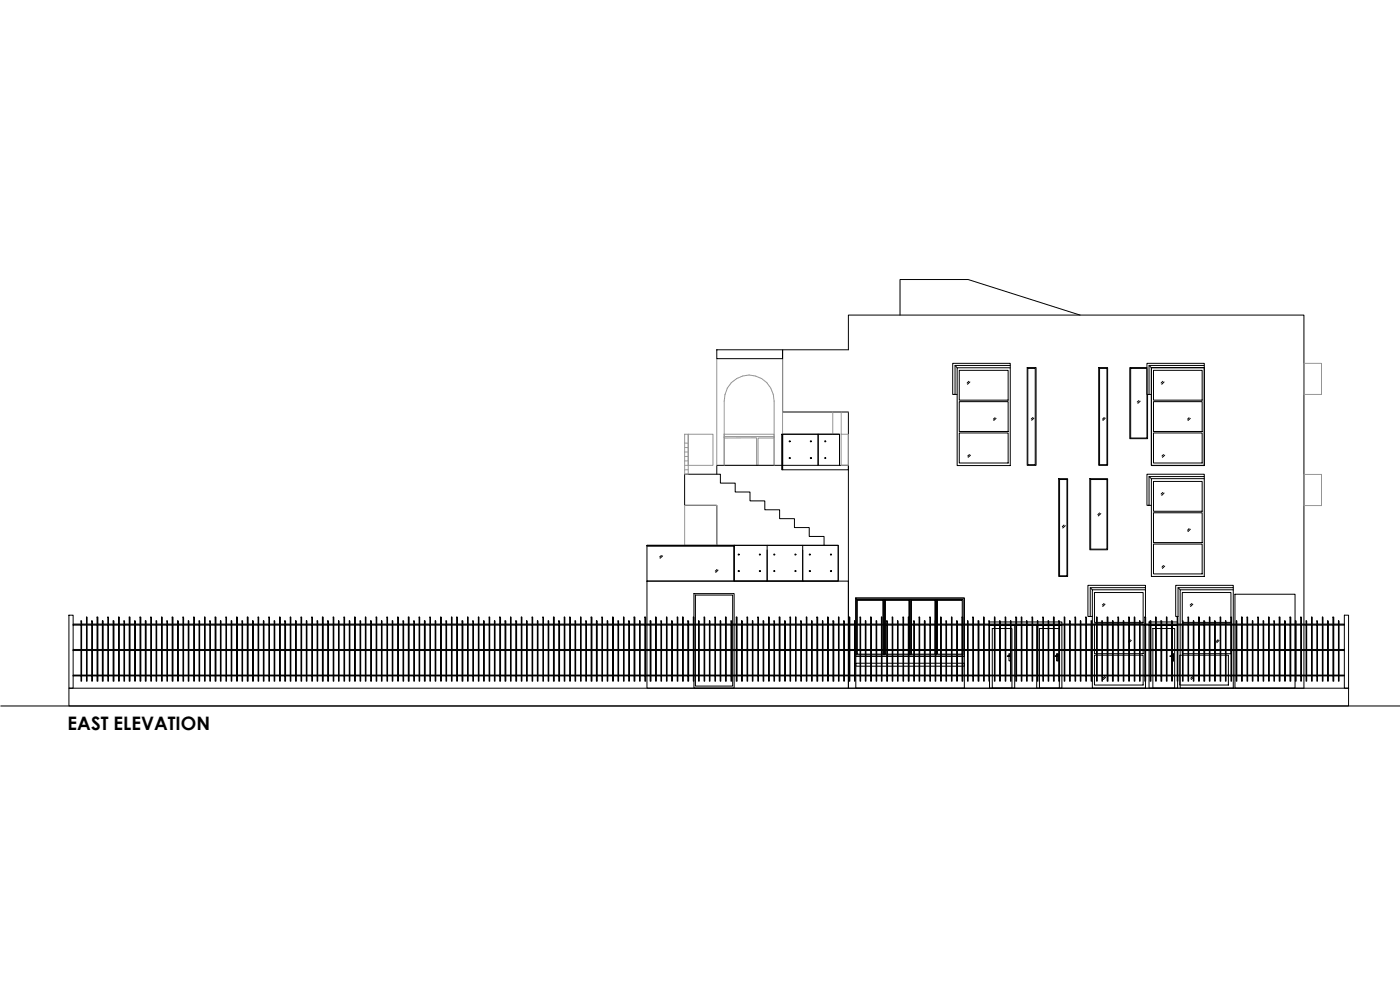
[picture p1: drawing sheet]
<svg xmlns="http://www.w3.org/2000/svg" width="420mm" height="297mm" viewBox="0 0 420 297" stroke-linecap="round" stroke-linejoin="round" font-family="sans-serif">
<defs><g id="words">
<text font-size="5.6" x="20.3" y="219">EAST ELEVATION</text>
</g></defs>
<!-- layer: A-elev section- 01-XBOLD -->
<g fill="none" stroke="#000" stroke-width=".3">
<path d="M285.9 109h17.3v.7h-16.6v8.6h-.7zM286.6 118.3h.7M286.6 109.7l.7 .6M287.3 110.3h15.9v29.4h-15.9zM303.2 109.7v.6M308.3 110.3h2.6v29.3h-2.6zM329.7 110.3h2.7v29.3h-2.7zM344.2 109h17.2v.7h-16.6v8.6h-.6zM344.2 110.3h-5.1v21.3h5.3v-13.3M344.8 118.3h.7M344.8 109.7l.7 .6M345.5 110.3h15.9v29.4h-15.9z"/>
<path d="M361.4 109.7v.6M254.6 123.6h-19.7v-18.6h19.7v-10.5h136.7v112h-136.7v-82.7M317.7 143.6h2.7v29.4h-2.7zM327.1 143.6h5.3v21.4h-5.3zM344.2 142.3h17.2v.7h-16.6v8.6h-.6zM344.8 151.6h.7M344.8 143l.7 .6M345.5 143.6h15.9v29.4h-15.9zM361.4 143v.6M256.8 179.4h32.6v17.6h-32.6zM256.8 179.4h32.6v27.1h-32.6zM326.5 175.6h17.3v.7h-16.6v8.7h-.7z"/>
<path d="M327.2 176.3l.6 .7M327.8 177h16v29.5h-16zM343.8 176.3v.7M352.8 175.6h17.3v.7h-16.6v8.7h-.7zM353.5 176.3l.7 .7M354.2 177h15.9v29.5h-15.9zM370.1 176.3v.7M370.6 178.3h18.1v28.2h-18.1zM256.8 199h32.6v.9h-32.6zM297 186.6h21.7v1h-21.7zM297 187.6h7.5v18.9h-7.5zM311.1 187.6h7.6v18.9h-7.6z"/>
<path d="M327.2 185h.6M344.8 186.6h8.6v1h-8.6zM344.8 187.6h8.6v18.9h-8.6z"/>
</g>
<!-- layer: elevation -->
<path d="M345.5 110.3h15.9v29.3h-15.9zM.2 211.8h420" fill="none" stroke="#000" stroke-width=".3"/>
<!-- layer: grey -->
<g fill="none" stroke="#000" stroke-width=".3">
<path d="M287.9 111.1h14.7v9h-14.7zM290.7 114.4l-.5 .5M291.1 114.6l-.7 .7M308.5 110.5h2.2v28.9h-2.2zM330 110.5h2.2v28.9h-2.2zM339.3 110.5h4.9v20.9h-4.9zM346.2 111.1h14.6v9h-14.6zM349 114.4l-.5 .5M349.4 114.6l-.7 .7M287.9 129.9h14.7v9h-14.7zM287.9 120.5h14.7v9h-14.7zM290.9 136.4l-.5 .4"/>
<path d="M291.3 136.6l-.7 .6M298.6 125.3l-.5 .5M298.9 125.5l-.7 .7M310 125.3l-.5 .4M310.3 125.5l-.7 .6M331.4 125.3l-.5 .5M331.7 125.5l-.7 .7M341.8 120.2l-.5 .4M342.2 120.4l-.7 .6M346.2 129.9h14.6v9h-14.6zM346.2 120.5h14.6v9h-14.6zM349.2 136.4l-.5 .4"/>
<path d="M349.5 136.6l-.7 .6M356.8 125.3l-.4 .5M357.2 125.5l-.7 .7M318 143.9h2.2v28.9h-2.2zM319.3 157.5l-.5 .5M319.7 157.7l-.8 .7M327.3 143.9h4.9v20.9h-4.9zM330 153.9l-.5 .5M330.4 154.1l-.8 .7M346.2 153.8h14.6v9h-14.6zM346.2 144.4h14.6v9h-14.6zM349 147.8l-.5 .5"/>
<path d="M349.4 147.9l-.7 .7M356.8 158.6l-.4 .5M357.2 158.8l-.7 .7M198.5 166.7l-.5 .4M198.9 166.8l-.8 .7M208.3 178.1h12v28.4h-12zM208.7 178.5h11.2v27.4h-11.2zM215.2 170.9l-.5 .5M215.5 171.1l-.7 .7M257.1 179.9h8.1v16.6h-8.1zM265.2 179.9h.3v16.6h-.3zM265.5 179.9h7.5v16.6h-7.5z"/>
<path d="M273 179.9h.3v16.6h-.3zM273.3 179.9h7.5v16.6h-7.5zM280.8 179.9h.3v16.6h-.3zM281.1 179.9h7.9v16.6h-7.9zM328.5 177.8h14.6v8.9h-14.6zM346.2 163.2h14.6v9h-14.6zM349.2 169.7l-.5 .5M349.5 169.8l-.7 .7M354.8 177.8h14.6v8.9h-14.6zM257.3 180.1h7.7v16.2h-7.7zM265.7 180.1h7.1v16.2h-7.1zM273.5 180.1h7.1v16.2h-7.1z"/>
<path d="M281.3 180.1h7.5v16.2h-7.5zM297.8 188.6h5.9v17.9h-5.9zM302.3 196.8h.4M302.7 196.8h.1M302.7 196.8h.4l-.2 .2M302.8 196.2h.5v2.1v-2.1h-.5v.6M302.8 197v1.3h.5M302.9 196.8l-.6 .2 .8-.2M303.1 196.8h.1M312 188.6h5.9v17.9h-5.9zM316.6 196.8h.4M317 196.8h.4l-.2 .2"/>
<path d="M317 196.8h.1M317.1 196.2h.4v2.1v-2.1h-.4v.6M317.1 197v1.3h.4M317.2 196.8l-.6 .2 .8-.2M317.4 196.8h.1M328.5 196.6h14.6v8.9h-14.6zM328.5 187.2h14.6v8.9h-14.6zM331.3 181.1l-.5 .4M331.6 181.3l-.7 .7M339.2 191.9l-.5 .6M339.5 192.1l-.7 .7M346 188.6h6.5v17.9h-6.5z"/>
<path d="M351.1 196.8h.8l-.1 .2M351.6 196.2h.5v2.1v-2.1h-.5v.6M351.6 197v1.3h.5M351.8 196.8l-.7 .2 .8-.2M351.9 196.8h.1M354.1 196.6h14.6v8.9h-14.6zM354.8 187.2h14.6v8.9h-14.6zM357.7 181.1l-.5 .4M358 181.3l-.7 .7M365.5 191.9l-.5 .6M365.9 192.1l-.7 .7M331.5 203l-.5 .5"/>
<path d="M331.8 203.2l-.7 .7M357.9 203l-.5 .5M358.2 203.2l-.7 .7"/>
</g>
<!-- layer: A-elev section-03-MEDIUM -->
<path d="M194.2 174.4h60.4v32.1h-60.4zM194.2 163.6h26.1v10.8h-26.1zM194.2 163.6h26.1v.3h-26.1z" fill="none" stroke="#000" stroke-width=".3"/>
<!-- layer: A-detail-03-MEDIUM -->
<path d="M215.1 105h19.8v2.6h-19.8zM220.3 163.6h31.3v10.8h-31.3z" fill="none" stroke="#000" stroke-width=".3"/>
<!-- layer: A-detail-04-LITE -->
<path d="M215.1 163.6v-12h-9.6v-9.3h10.7v2.7h4.4v2.6h4.5v2.7h4.4v2.7h4.5v2.6h4.4v2.7h4.5v2.7h4.4v2.6" fill="none" stroke="#000" stroke-width=".3"/>
<!-- layer: A-elev section-05- XLITE -->
<path d="M205.5 151.6h9.6v12h-9.6z" fill="none" stroke="#939598" stroke-width=".3"/>
<!-- layer: A-detail-05-XLITE -->
<path d="M206.5 130.3h7.5v9.3h-7.5zM217.3 131h15v.4h-4.8v8.2h-.4v-8.2h-9.8zM217.3 130.3h15v9.3h-15z" fill="none" stroke="#939598" stroke-width=".3"/>
<!-- layer: A-detail-04-LITE -->
<g fill="none" stroke="#939598" stroke-width=".3">
<path d="M215.1 107.6v32M234.9 107.6v22.7M205.5 130.3h1v12h-1zM205.5 133h1M205.5 134.3h1M205.5 135.6h1M205.5 137h1M205.5 138.3h1M205.5 139.6h1M217.3 139.6v-19.3a7.5 7.5 0 0 1 7.5-7.8 7.5 7.5 0 0 1 7.5 7.8v19.3M249.9 123.6v6.7M252.5 130.3h2.1v9.3h-2.1z"/>
<path d="M252.5 123.6v6.7M205.5 141h1"/>
</g>
<!-- layer: 0 -->
<g fill="none" stroke="#000" stroke-width=".3">
<path d="M234.6 139.6h-19.5v2.7M20.7 184.6h1.2v21.9h-1.2zM21.9 187.2h381.6v.4h-381.6zM21.9 194.9h381.6v.3h-381.6zM24.3 186.3h.2v.9h-.2zM24.3 187.6h.2v7.3h-.2zM24.3 195.2h.2v7.4h-.2zM26 185.2h.1v2h-.1zM26 187.6h.1v7.3h-.1zM26 195.2h.1v7.4h-.1zM27.5 186.3h.2v.9h-.2zM27.5 187.6h.2v7.3h-.2z"/>
<path d="M27.5 195.2h.2v7.4h-.2zM29.1 185.2h.3v2h-.3zM29.1 187.6h.3v7.3h-.3zM29.1 195.2h.3v7.4h-.3zM30.7 186.3h.3v.9h-.3zM30.7 187.6h.3v7.3h-.3zM30.7 195.2h.3v7.4h-.3zM32.4 185.2h.2v2h-.2zM32.4 187.6h.2v7.3h-.2zM32.4 195.2h.2v7.4h-.2zM34 186.3h.2v.9h-.2zM34 187.6h.2v7.3h-.2z"/>
<path d="M34 195.2h.2v7.4h-.2zM35.6 185.2h.2v2h-.2zM35.6 187.6h.2v7.3h-.2zM35.6 195.2h.2v7.4h-.2zM37.2 186.3h.2v.9h-.2zM37.2 187.6h.2v7.3h-.2zM37.2 195.2h.2v7.4h-.2zM38.8 185.2h.2v2h-.2zM38.8 187.6h.2v7.3h-.2zM38.8 195.2h.2v7.4h-.2zM40.4 186.3h.2v.9h-.2zM40.4 187.6h.2v7.3h-.2z"/>
<path d="M40.4 195.2h.2v7.4h-.2zM42 185.2h.3v2h-.3zM42 187.6h.3v7.3h-.3zM42 195.2h.3v7.4h-.3zM43.6 186.3h.3v.9h-.3zM43.6 187.6h.3v7.3h-.3zM43.6 195.2h.3v7.4h-.3zM45.3 185.2h.1v2h-.1zM45.3 187.6h.1v7.3h-.1zM45.3 195.2h.1v7.4h-.1zM46.8 186.3h.2v.9h-.2zM46.8 187.6h.2v7.3h-.2z"/>
<path d="M46.8 195.2h.2v7.4h-.2zM48.5 185.2h.2v2h-.2zM48.5 187.6h.2v7.3h-.2zM48.5 195.2h.2v7.4h-.2zM50.1 186.3h.2v.9h-.2zM50.1 187.6h.2v7.3h-.2zM50.1 195.2h.2v7.4h-.2zM51.7 185.2h.2v2h-.2zM51.7 187.6h.2v7.3h-.2zM51.7 195.2h.2v7.4h-.2zM53.3 186.3h.2v.9h-.2zM53.3 187.6h.2v7.3h-.2z"/>
<path d="M53.3 195.2h.2v7.4h-.2zM54.9 185.2h.2v2h-.2zM54.9 187.6h.2v7.3h-.2zM54.9 195.2h.2v7.4h-.2zM56.5 186.3h.2v.9h-.2zM56.5 187.6h.2v7.3h-.2zM56.5 195.2h.2v7.4h-.2zM58.1 185.2h.2v2h-.2zM58.1 187.6h.2v7.3h-.2zM58.1 195.2h.2v7.4h-.2zM59.7 186.3h.2v.9h-.2zM59.7 187.6h.2v7.3h-.2z"/>
<path d="M59.7 195.2h.2v7.4h-.2zM61.4 185.2h.2v2h-.2zM61.4 187.6h.2v7.3h-.2zM61.4 195.2h.2v7.4h-.2zM63 186.3h.2v.9h-.2zM63 187.6h.2v7.3h-.2zM63 195.2h.2v7.4h-.2zM64.6 185.2h.2v2h-.2zM64.6 187.6h.2v7.3h-.2zM64.6 195.2h.2v7.4h-.2zM66.1 186.3h.2v.9h-.2zM66.1 187.6h.2v7.3h-.2z"/>
<path d="M66.1 195.2h.2v7.4h-.2zM67.8 185.2h.2v2h-.2zM67.8 187.6h.2v7.3h-.2zM67.8 195.2h.2v7.4h-.2zM69.4 186.3h.2v.9h-.2zM69.4 187.6h.2v7.3h-.2zM69.4 195.2h.2v7.4h-.2zM71 185.2h.2v2h-.2zM71 187.6h.2v7.3h-.2zM71 195.2h.2v7.4h-.2zM72.6 186.3h.2v.9h-.2zM72.6 187.6h.2v7.3h-.2z"/>
<path d="M72.6 195.2h.2v7.4h-.2zM74.2 185.2h.3v2h-.3zM74.2 187.6h.3v7.3h-.3zM74.2 195.2h.3v7.4h-.3zM75.8 186.3h.3v.9h-.3zM75.8 187.6h.3v7.3h-.3zM75.8 195.2h.3v7.4h-.3zM77.4 185.2h.2v2h-.2zM77.4 187.6h.2v7.3h-.2zM77.4 195.2h.2v7.4h-.2zM79 186.3h.2v.9h-.2zM79 187.6h.2v7.3h-.2z"/>
<path d="M79 195.2h.2v7.4h-.2zM80.7 185.2h.2v2h-.2zM80.7 187.6h.2v7.3h-.2zM80.7 195.2h.2v7.4h-.2zM82.3 186.3h.2v.9h-.2zM82.3 187.6h.2v7.3h-.2zM82.3 195.2h.2v7.4h-.2zM83.9 185.2h.2v2h-.2zM83.9 187.6h.2v7.3h-.2zM83.9 195.2h.2v7.4h-.2zM85.4 186.3h.3v.9h-.3zM85.4 187.6h.3v7.3h-.3z"/>
<path d="M85.4 195.2h.3v7.4h-.3zM87.1 185.2h.2v2h-.2zM87.1 187.6h.2v7.3h-.2zM87.1 195.2h.2v7.4h-.2zM88.7 186.3h.2v.9h-.2zM88.7 187.6h.2v7.3h-.2zM88.7 195.2h.2v7.4h-.2zM90.3 185.2h.2v2h-.2zM90.3 187.6h.2v7.3h-.2zM90.3 195.2h.2v7.4h-.2zM91.9 186.3h.2v.9h-.2zM91.9 187.6h.2v7.3h-.2z"/>
<path d="M91.9 195.2h.2v7.4h-.2zM93.6 185.2h.2v2h-.2zM93.6 187.6h.2v7.3h-.2zM93.6 195.2h.2v7.4h-.2zM95.2 186.3h.2v.9h-.2zM95.2 187.6h.2v7.3h-.2zM95.2 195.2h.2v7.4h-.2zM96.8 185.2h.2v2h-.2zM96.8 187.6h.2v7.3h-.2zM96.8 195.2h.2v7.4h-.2zM98.3 186.3h.3v.9h-.3zM98.3 187.6h.3v7.3h-.3z"/>
<path d="M98.3 195.2h.3v7.4h-.3zM100 185.2h.2v2h-.2zM100 187.6h.2v7.3h-.2zM100 195.2h.2v7.4h-.2zM101.6 186.3h.2v.9h-.2zM101.6 187.6h.2v7.3h-.2zM101.6 195.2h.2v7.4h-.2zM103.2 185.2h.2v2h-.2zM103.2 187.6h.2v7.3h-.2zM103.2 195.2h.2v7.4h-.2zM104.8 186.3h.2v.9h-.2zM104.8 187.6h.2v7.3h-.2z"/>
<path d="M104.8 195.2h.2v7.4h-.2zM106.4 185.2h.3v2h-.3zM106.4 187.6h.3v7.3h-.3zM106.4 195.2h.3v7.4h-.3zM108.1 186.3h.1v.9h-.1zM108.1 187.6h.1v7.3h-.1zM108.1 195.2h.1v7.4h-.1zM109.6 185.2h.2v2h-.2zM109.6 187.6h.2v7.3h-.2zM109.6 195.2h.2v7.4h-.2zM111.2 186.3h.3v.9h-.3zM111.2 187.6h.3v7.3h-.3z"/>
<path d="M111.2 195.2h.3v7.4h-.3zM112.9 185.2h.2v2h-.2zM112.9 187.6h.2v7.3h-.2zM112.9 195.2h.2v7.4h-.2zM114.5 186.3h.2v.9h-.2zM114.5 187.6h.2v7.3h-.2zM114.5 195.2h.2v7.4h-.2zM116.1 185.2h.2v2h-.2zM116.1 187.6h.2v7.3h-.2zM116.1 195.2h.2v7.4h-.2zM117.7 186.3h.2v.9h-.2zM117.7 187.6h.2v7.3h-.2z"/>
<path d="M117.7 195.2h.2v7.4h-.2zM119.4 185.2h.1v2h-.1zM119.4 187.6h.1v7.3h-.1zM119.4 195.2h.1v7.4h-.1zM120.9 186.3h.2v.9h-.2zM120.9 187.6h.2v7.3h-.2zM120.9 195.2h.2v7.4h-.2zM122.5 185.2h.3v2h-.3zM122.5 187.6h.3v7.3h-.3zM122.5 195.2h.3v7.4h-.3zM124.2 186.3h.2v.9h-.2zM124.2 187.6h.2v7.3h-.2z"/>
<path d="M124.2 195.2h.2v7.4h-.2zM125.8 185.2h.2v2h-.2zM125.8 187.6h.2v7.3h-.2zM125.8 195.2h.2v7.4h-.2zM127.4 186.3h.2v.9h-.2zM127.4 187.6h.2v7.3h-.2zM127.4 195.2h.2v7.4h-.2zM129 185.2h.2v2h-.2zM129 187.6h.2v7.3h-.2zM129 195.2h.2v7.4h-.2zM130.6 186.3h.2v.9h-.2zM130.6 187.6h.2v7.3h-.2z"/>
<path d="M130.6 195.2h.2v7.4h-.2zM132.2 185.2h.2v2h-.2zM132.2 187.6h.2v7.3h-.2zM132.2 195.2h.2v7.4h-.2zM133.8 186.3h.2v.9h-.2zM133.8 187.6h.2v7.3h-.2zM133.8 195.2h.2v7.4h-.2zM135.5 185.2h.2v2h-.2zM135.5 187.6h.2v7.3h-.2zM135.5 195.2h.2v7.4h-.2zM137.1 185.2h.2v2h-.2zM137.1 187.6h.2v7.3h-.2z"/>
<path d="M137.1 195.2h.2v7.4h-.2zM138.7 186.3h.2v.9h-.2zM138.7 187.6h.2v7.3h-.2zM138.7 195.2h.2v7.4h-.2zM140.3 185.2h.2v2h-.2zM140.3 187.6h.2v7.3h-.2zM140.3 195.2h.2v7.4h-.2zM141.9 186.3h.2v.9h-.2zM141.9 187.6h.2v7.3h-.2zM141.9 195.2h.2v7.4h-.2zM143.6 185.2h.1v2h-.1zM143.6 187.6h.1v7.3h-.1z"/>
<path d="M143.6 195.2h.1v7.4h-.1zM145.1 186.3h.2v.9h-.2zM145.1 187.6h.2v7.3h-.2zM145.1 195.2h.2v7.4h-.2zM146.8 185.2h.2v2h-.2zM146.8 187.6h.2v7.3h-.2zM146.8 195.2h.2v7.4h-.2zM148.4 186.3h.2v.9h-.2zM148.4 187.6h.2v7.3h-.2zM148.4 195.2h.2v7.4h-.2zM150 185.2h.2v2h-.2zM150 187.6h.2v7.3h-.2z"/>
<path d="M150 195.2h.2v7.4h-.2zM151.6 186.3h.2v.9h-.2zM151.6 187.6h.2v7.3h-.2zM151.6 195.2h.2v7.4h-.2zM153.2 185.2h.2v2h-.2zM153.2 187.6h.2v7.3h-.2zM153.2 195.2h.2v7.4h-.2zM154.8 186.3h.2v.9h-.2zM154.8 187.6h.2v7.3h-.2zM154.8 195.2h.2v7.4h-.2zM156.4 185.2h.2v2h-.2zM156.4 187.6h.2v7.3h-.2z"/>
<path d="M156.4 195.2h.2v7.4h-.2zM158 186.3h.2v.9h-.2zM158 187.6h.2v7.3h-.2zM158 195.2h.2v7.4h-.2zM159.7 185.2h.2v2h-.2zM159.7 187.6h.2v7.3h-.2zM159.7 195.2h.2v7.4h-.2zM161.3 186.3h.2v.9h-.2zM161.3 187.6h.2v7.3h-.2zM161.3 195.2h.2v7.4h-.2zM162.9 185.2h.2v2h-.2zM162.9 187.6h.2v7.3h-.2z"/>
<path d="M162.9 195.2h.2v7.4h-.2zM164.5 186.3h.2v.9h-.2zM164.5 187.6h.2v7.3h-.2zM164.5 195.2h.2v7.4h-.2zM166.1 185.2h.2v2h-.2zM166.1 187.6h.2v7.3h-.2zM166.1 195.2h.2v7.4h-.2zM167.7 186.3h.2v.9h-.2zM167.7 187.6h.2v7.3h-.2zM167.7 195.2h.2v7.4h-.2zM169.3 185.2h.2v2h-.2zM169.3 187.6h.2v7.3h-.2z"/>
<path d="M169.3 195.2h.2v7.4h-.2zM171 185.2h.2v2h-.2zM171 187.6h.2v7.3h-.2zM171 195.2h.2v7.4h-.2zM172.6 186.3h.2v.9h-.2zM172.6 187.6h.2v7.3h-.2zM172.6 195.2h.2v7.4h-.2zM174.2 185.2h.2v2h-.2zM174.2 187.6h.2v7.3h-.2zM174.2 195.2h.2v7.4h-.2zM175.8 186.3h.2v.9h-.2zM175.8 187.6h.2v7.3h-.2z"/>
<path d="M175.8 195.2h.2v7.4h-.2zM177.4 185.2h.3v2h-.3zM177.4 187.6h.3v7.3h-.3zM177.4 195.2h.3v7.4h-.3zM179 186.3h.2v.9h-.2zM179 187.6h.2v7.3h-.2zM179 195.2h.2v7.4h-.2zM180.6 185.2h.2v2h-.2zM180.6 187.6h.2v7.3h-.2zM180.6 195.2h.2v7.4h-.2zM182.2 186.3h.2v.9h-.2zM182.2 187.6h.2v7.3h-.2z"/>
<path d="M182.2 195.2h.2v7.4h-.2zM183.9 185.2h.2v2h-.2zM183.9 187.6h.2v7.3h-.2zM183.9 195.2h.2v7.4h-.2zM185.5 186.3h.2v.9h-.2zM185.5 187.6h.2v7.3h-.2zM185.5 195.2h.2v7.4h-.2zM187.1 185.2h.2v2h-.2zM187.1 187.6h.2v7.3h-.2zM187.1 195.2h.2v7.4h-.2zM188.7 186.3h.2v.9h-.2zM188.7 187.6h.2v7.3h-.2z"/>
<path d="M188.7 195.2h.2v7.4h-.2zM190.3 185.2h.2v2h-.2zM190.3 187.6h.2v7.3h-.2zM190.3 195.2h.2v7.4h-.2zM191.9 186.3h.2v.9h-.2zM191.9 187.6h.2v7.3h-.2zM191.9 195.2h.2v7.4h-.2zM193.5 185.2h.3v2h-.3zM193.5 187.6h.3v7.3h-.3zM193.5 195.2h.3v7.4h-.3zM195.1 186.3h.3v.9h-.3zM195.1 187.6h.3v7.3h-.3z"/>
<path d="M195.1 195.2h.3v7.4h-.3zM196.8 185.2h.2v2h-.2zM196.8 187.6h.2v7.3h-.2zM196.8 195.2h.2v7.4h-.2zM198.4 186.3h.1v.9h-.1zM198.4 187.6h.1v7.3h-.1zM198.4 195.2h.1v7.4h-.1zM200 185.2h.2v2h-.2zM200 187.6h.2v7.3h-.2zM200 195.2h.2v7.4h-.2zM201.6 186.3h.2v.9h-.2zM201.6 187.6h.2v7.3h-.2z"/>
<path d="M201.6 195.2h.2v7.4h-.2zM203.2 185.2h.2v2h-.2zM203.2 187.6h.2v7.3h-.2zM203.2 195.2h.2v7.4h-.2zM204.8 185.2h.3v2h-.3zM204.8 187.6h.3v7.3h-.3zM204.8 195.2h.3v7.4h-.3zM206.4 186.3h.3v.9h-.3zM206.4 187.6h.3v7.3h-.3zM206.4 195.2h.3v7.4h-.3zM208.1 185.2h.2v2h-.2zM208.1 187.6h.2v7.3h-.2z"/>
<path d="M208.1 195.2h.2v7.4h-.2zM209.7 186.3h.1v.9h-.1zM209.7 187.6h.1v7.3h-.1zM209.7 195.2h.1v7.4h-.1zM211.3 185.2h.2v2h-.2zM211.3 187.6h.2v7.3h-.2zM211.3 195.2h.2v7.4h-.2zM212.9 186.3h.2v.9h-.2zM212.9 187.6h.2v7.3h-.2zM212.9 195.2h.2v7.4h-.2zM214.5 185.2h.2v2h-.2zM214.5 187.6h.2v7.3h-.2z"/>
<path d="M214.5 195.2h.2v7.4h-.2zM216.1 186.3h.2v.9h-.2zM216.1 187.6h.2v7.3h-.2zM216.1 195.2h.2v7.4h-.2zM217.7 185.2h.3v2h-.3zM217.7 187.6h.3v7.3h-.3zM217.7 195.2h.3v7.4h-.3zM219.4 186.3h.2v.9h-.2zM219.4 187.6h.2v7.3h-.2zM219.4 195.2h.2v7.4h-.2zM221 185.2h.2v2h-.2zM221 187.6h.2v7.3h-.2z"/>
<path d="M221 195.2h.2v7.4h-.2zM222.5 186.3h.3v.9h-.3zM222.5 187.6h.3v7.3h-.3zM222.5 195.2h.3v7.4h-.3zM224.2 185.2h.2v2h-.2zM224.2 187.6h.2v7.3h-.2zM224.2 195.2h.2v7.4h-.2zM225.8 186.3h.2v.9h-.2zM225.8 187.6h.2v7.3h-.2zM225.8 195.2h.2v7.4h-.2zM227.4 185.2h.2v2h-.2zM227.4 187.6h.2v7.3h-.2z"/>
<path d="M227.4 195.2h.2v7.4h-.2zM229 186.3h.2v.9h-.2zM229 187.6h.2v7.3h-.2zM229 195.2h.2v7.4h-.2zM230.7 185.2h.2v2h-.2zM230.7 187.6h.2v7.3h-.2zM230.7 195.2h.2v7.4h-.2zM232.3 186.3h.2v.9h-.2zM232.3 187.6h.2v7.3h-.2zM232.3 195.2h.2v7.4h-.2zM233.8 185.2h.3v2h-.3zM233.8 187.6h.3v7.3h-.3z"/>
<path d="M233.8 195.2h.3v7.4h-.3zM235.5 186.3h.2v.9h-.2zM235.5 187.6h.2v7.3h-.2zM235.5 195.2h.2v7.4h-.2zM237.1 185.2h.2v2h-.2zM237.1 187.6h.2v7.3h-.2zM237.1 195.2h.2v7.4h-.2zM238.7 185.2h.2v2h-.2zM238.7 187.6h.2v7.3h-.2zM238.7 195.2h.2v7.4h-.2zM240.3 186.3h.2v.9h-.2zM240.3 187.6h.2v7.3h-.2z"/>
<path d="M240.3 195.2h.2v7.4h-.2zM242 185.2h.2v2h-.2zM242 187.6h.2v7.3h-.2zM242 195.2h.2v7.4h-.2zM243.6 186.3h.2v.9h-.2zM243.6 187.6h.2v7.3h-.2zM243.6 195.2h.2v7.4h-.2zM245.2 185.2h.2v2h-.2zM245.2 187.6h.2v7.3h-.2zM245.2 195.2h.2v7.4h-.2zM246.8 186.3h.2v.9h-.2zM246.8 187.6h.2v7.3h-.2z"/>
<path d="M246.8 195.2h.2v7.4h-.2zM248.4 185.2h.2v2h-.2zM248.4 187.6h.2v7.3h-.2zM248.4 195.2h.2v7.4h-.2zM250 186.3h.2v.9h-.2zM250 187.6h.2v7.3h-.2zM250 195.2h.2v7.4h-.2zM251.6 185.2h.2v2h-.2zM251.6 187.6h.2v7.3h-.2zM251.6 195.2h.2v7.4h-.2zM253.2 186.3h.2v.9h-.2zM253.2 187.6h.2v7.3h-.2z"/>
<path d="M253.2 195.2h.2v7.4h-.2zM254.9 185.2h.2v2h-.2zM254.9 187.6h.2v7.3h-.2zM254.9 195.2h.2v7.4h-.2zM256.5 186.3h.1v.9h-.1zM256.5 187.6h.1v7.3h-.1zM256.5 195.2h.1v7.4h-.1zM258.1 185.2h.2v2h-.2zM258.1 187.6h.2v7.3h-.2zM258.1 195.2h.2v7.4h-.2zM259.7 186.3h.2v.9h-.2zM259.7 187.6h.2v7.3h-.2z"/>
<path d="M259.7 195.2h.2v7.4h-.2zM261.3 185.2h.2v2h-.2zM261.3 187.6h.2v7.3h-.2zM261.3 195.2h.2v7.4h-.2zM262.9 186.3h.2v.9h-.2zM262.9 187.6h.2v7.3h-.2zM262.9 195.2h.2v7.4h-.2zM264.5 185.2h.2v2h-.2zM264.5 187.6h.2v7.3h-.2zM264.5 195.2h.2v7.4h-.2zM266.1 186.3h.3v.9h-.3zM266.1 187.6h.3v7.3h-.3z"/>
<path d="M266.1 195.2h.3v7.4h-.3zM267.8 185.2h.1v2h-.1zM267.8 187.6h.1v7.3h-.1zM267.8 195.2h.1v7.4h-.1zM269.3 186.3h.2v.9h-.2zM269.3 187.6h.2v7.3h-.2zM269.3 195.2h.2v7.4h-.2zM271 185.2h.2v2h-.2zM271 187.6h.2v7.3h-.2zM271 195.2h.2v7.4h-.2zM272.6 185.2h.2v2h-.2zM272.6 187.6h.2v7.3h-.2z"/>
<path d="M272.6 195.2h.2v7.4h-.2zM274.2 186.3h.2v.9h-.2zM274.2 187.6h.2v7.3h-.2zM274.2 195.2h.2v7.4h-.2zM275.8 185.2h.2v2h-.2zM275.8 187.6h.2v7.3h-.2zM275.8 195.2h.2v7.4h-.2zM277.4 186.3h.3v.9h-.3zM277.4 187.6h.3v7.3h-.3zM277.4 195.2h.3v7.4h-.3zM279.1 185.2h.2v2h-.2zM279.1 187.6h.2v7.3h-.2z"/>
<path d="M279.1 195.2h.2v7.4h-.2zM280.6 186.3h.2v.9h-.2zM280.6 187.6h.2v7.3h-.2zM280.6 195.2h.2v7.4h-.2zM282.3 185.2h.2v2h-.2zM282.3 187.6h.2v7.3h-.2zM282.3 195.2h.2v7.4h-.2zM283.9 186.3h.2v.9h-.2zM283.9 187.6h.2v7.3h-.2zM283.9 195.2h.2v7.4h-.2zM285.5 185.2h.2v2h-.2zM285.5 187.6h.2v7.3h-.2z"/>
<path d="M285.5 195.2h.2v7.4h-.2zM287.1 186.3h.2v.9h-.2zM287.1 187.6h.2v7.3h-.2zM287.1 195.2h.2v7.4h-.2zM288.7 185.2h.3v2h-.3zM288.7 187.6h.3v7.3h-.3zM288.7 195.2h.3v7.4h-.3zM290.4 186.3h.2v.9h-.2zM290.4 187.6h.2v7.3h-.2zM290.4 195.2h.2v7.4h-.2zM292 185.2h.1v2h-.1zM292 187.6h.1v7.3h-.1z"/>
<path d="M292 195.2h.1v7.4h-.1zM293.5 186.3h.3v.9h-.3zM293.5 187.6h.3v7.3h-.3zM293.5 195.2h.3v7.4h-.3zM295.2 185.2h.2v2h-.2zM295.2 187.6h.2v7.3h-.2zM295.2 195.2h.2v7.4h-.2zM296.8 186.3h.2v.9h-.2zM296.8 187.6h.2v7.3h-.2zM296.8 195.2h.2v7.4h-.2zM298.4 185.2h.2v2h-.2zM298.4 187.6h.2v7.3h-.2z"/>
<path d="M298.4 195.2h.2v7.4h-.2zM300 186.3h.2v.9h-.2zM300 187.6h.2v7.3h-.2zM300 195.2h.2v7.4h-.2zM301.7 185.2h.2v2h-.2zM301.7 187.6h.2v7.3h-.2zM301.7 195.2h.2v7.4h-.2zM303.3 186.3h.1v.9h-.1zM303.3 187.6h.1v7.3h-.1zM303.3 195.2h.1v7.4h-.1zM304.8 185.2h.3v2h-.3zM304.8 187.6h.3v7.3h-.3z"/>
<path d="M304.8 195.2h.3v7.4h-.3zM306.5 185.2h.2v2h-.2zM306.5 187.6h.2v7.3h-.2zM306.5 195.2h.2v7.4h-.2zM308.1 186.3h.2v.9h-.2zM308.1 187.6h.2v7.3h-.2zM308.1 195.2h.2v7.4h-.2zM309.7 185.2h.2v2h-.2zM309.7 187.6h.2v7.3h-.2zM309.7 195.2h.2v7.4h-.2zM311.3 186.3h.2v.9h-.2zM311.3 187.6h.2v7.3h-.2z"/>
<path d="M311.3 195.2h.2v7.4h-.2zM313 185.2h.2v2h-.2zM313 187.6h.2v7.3h-.2zM313 195.2h.2v7.4h-.2zM314.6 186.3h.1v.9h-.1zM314.6 187.6h.1v7.3h-.1zM314.6 195.2h.1v7.4h-.1zM316.1 185.2h.3v2h-.3zM316.1 187.6h.3v7.3h-.3zM316.1 195.2h.3v7.4h-.3zM317.7 186.3h.3v.9h-.3zM317.7 187.6h.3v7.3h-.3z"/>
<path d="M317.7 195.2h.3v7.4h-.3zM319.4 185.2h.2v2h-.2zM319.4 187.6h.2v7.3h-.2zM319.4 195.2h.2v7.4h-.2zM321 186.3h.2v.9h-.2zM321 187.6h.2v7.3h-.2zM321 195.2h.2v7.4h-.2zM322.6 185.2h.2v2h-.2zM322.6 187.6h.2v7.3h-.2zM322.6 195.2h.2v7.4h-.2zM324.2 186.3h.2v.9h-.2zM324.2 187.6h.2v7.3h-.2z"/>
<path d="M324.2 195.2h.2v7.4h-.2zM325.9 185.2h.2v2h-.2zM325.9 187.6h.2v7.3h-.2zM325.9 195.2h.2v7.4h-.2zM327.4 186.3h.2v.9h-.2zM327.4 187.6h.2v7.3h-.2zM327.4 195.2h.2v7.4h-.2zM329.1 185.2h.2v2h-.2zM329.1 187.6h.2v7.3h-.2zM329.1 195.2h.2v7.4h-.2zM330.7 186.3h.2v.9h-.2zM330.7 187.6h.2v7.3h-.2z"/>
<path d="M330.7 195.2h.2v7.4h-.2zM332.3 185.2h.2v2h-.2zM332.3 187.6h.2v7.3h-.2zM332.3 195.2h.2v7.4h-.2zM333.9 186.3h.2v.9h-.2zM333.9 187.6h.2v7.3h-.2zM333.9 195.2h.2v7.4h-.2zM335.5 185.2h.2v2h-.2zM335.5 187.6h.2v7.3h-.2zM335.5 195.2h.2v7.4h-.2zM337.1 186.3h.2v.9h-.2zM337.1 187.6h.2v7.3h-.2z"/>
<path d="M337.1 195.2h.2v7.4h-.2zM338.8 185.2h.1v2h-.1zM338.8 187.6h.1v7.3h-.1zM338.8 195.2h.1v7.4h-.1zM340.4 185.2h.2v2h-.2zM340.4 187.6h.2v7.3h-.2zM340.4 195.2h.2v7.4h-.2zM342 186.3h.2v.9h-.2zM342 187.6h.2v7.3h-.2zM342 195.2h.2v7.4h-.2zM343.6 185.2h.2v2h-.2zM343.6 187.6h.2v7.3h-.2z"/>
<path d="M343.6 195.2h.2v7.4h-.2zM345.2 186.3h.2v.9h-.2zM345.2 187.6h.2v7.3h-.2zM345.2 195.2h.2v7.4h-.2zM346.8 185.2h.2v2h-.2zM346.8 187.6h.2v7.3h-.2zM346.8 195.2h.2v7.4h-.2zM348.4 186.3h.3v.9h-.3zM348.4 187.6h.3v7.3h-.3zM348.4 195.2h.3v7.4h-.3zM350.1 185.2h.1v2h-.1zM350.1 187.6h.1v7.3h-.1z"/>
<path d="M350.1 195.2h.1v7.4h-.1zM351.6 186.3h.2v.9h-.2zM351.6 187.6h.2v7.3h-.2zM351.6 195.2h.2v7.4h-.2zM353.3 185.2h.2v2h-.2zM353.3 187.6h.2v7.3h-.2zM353.3 195.2h.2v7.4h-.2zM354.9 186.3h.2v.9h-.2zM354.9 187.6h.2v7.3h-.2zM354.9 195.2h.2v7.4h-.2zM356.5 185.2h.2v2h-.2zM356.5 187.6h.2v7.3h-.2z"/>
<path d="M356.5 195.2h.2v7.4h-.2zM358.1 186.3h.2v.9h-.2zM358.1 187.6h.2v7.3h-.2zM358.1 195.2h.2v7.4h-.2zM359.7 185.2h.3v2h-.3zM359.7 187.6h.3v7.3h-.3zM359.7 195.2h.3v7.4h-.3zM361.3 186.3h.2v.9h-.2zM361.3 187.6h.2v7.3h-.2zM361.3 195.2h.2v7.4h-.2zM362.9 185.2h.2v2h-.2zM362.9 187.6h.2v7.3h-.2z"/>
<path d="M362.9 195.2h.2v7.4h-.2zM364.5 186.3h.2v.9h-.2zM364.5 187.6h.2v7.3h-.2zM364.5 195.2h.2v7.4h-.2zM366.2 185.2h.2v2h-.2zM366.2 187.6h.2v7.3h-.2zM366.2 195.2h.2v7.4h-.2zM367.8 186.3h.2v.9h-.2zM367.8 187.6h.2v7.3h-.2zM367.8 195.2h.2v7.4h-.2zM369.4 185.2h.2v2h-.2zM369.4 187.6h.2v7.3h-.2z"/>
<path d="M369.4 195.2h.2v7.4h-.2zM371 186.3h.2v.9h-.2zM371 187.6h.2v7.3h-.2zM371 195.2h.2v7.4h-.2zM372.6 185.2h.3v2h-.3zM372.6 187.6h.3v7.3h-.3zM372.6 195.2h.3v7.4h-.3zM374.2 185.2h.2v2h-.2zM374.2 187.6h.2v7.3h-.2zM374.2 195.2h.2v7.4h-.2zM375.8 186.3h.2v.9h-.2zM375.8 187.6h.2v7.3h-.2z"/>
<path d="M375.8 195.2h.2v7.4h-.2zM377.5 185.2h.2v2h-.2zM377.5 187.6h.2v7.3h-.2zM377.5 195.2h.2v7.4h-.2zM379.1 186.3h.2v.9h-.2zM379.1 187.6h.2v7.3h-.2zM379.1 195.2h.2v7.4h-.2zM380.7 185.2h.2v2h-.2zM380.7 187.6h.2v7.3h-.2zM380.7 195.2h.2v7.4h-.2zM382.3 186.3h.2v.9h-.2zM382.3 187.6h.2v7.3h-.2z"/>
<path d="M382.3 195.2h.2v7.4h-.2zM383.9 185.2h.3v2h-.3zM383.9 187.6h.3v7.3h-.3zM383.9 195.2h.3v7.4h-.3zM385.6 186.3h.1v.9h-.1zM385.6 187.6h.1v7.3h-.1zM385.6 195.2h.1v7.4h-.1zM387.1 185.2h.3v2h-.3zM387.1 187.6h.3v7.3h-.3zM387.1 195.2h.3v7.4h-.3zM388.7 186.3h.3v.9h-.3zM388.7 187.6h.3v7.3h-.3z"/>
<path d="M388.7 195.2h.3v7.4h-.3zM390.4 185.2h.2v2h-.2zM390.4 187.6h.2v7.3h-.2zM390.4 195.2h.2v7.4h-.2zM392 186.3h.2v.9h-.2zM392 187.6h.2v7.3h-.2zM392 195.2h.2v7.4h-.2zM393.6 185.2h.2v2h-.2zM393.6 187.6h.2v7.3h-.2zM393.6 195.2h.2v7.4h-.2zM395.2 186.3h.2v.9h-.2zM395.2 187.6h.2v7.3h-.2z"/>
<path d="M395.2 195.2h.2v7.4h-.2zM396.9 185.2h.1v2h-.1zM396.9 187.6h.1v7.3h-.1zM396.9 195.2h.1v7.4h-.1zM398.4 186.3h.2v.9h-.2zM398.4 187.6h.2v7.3h-.2zM398.4 195.2h.2v7.4h-.2zM400 185.2h.3v2h-.3zM400 187.6h.3v7.3h-.3zM400 195.2h.3v7.4h-.3zM401.7 186.3h.2v.9h-.2zM401.7 187.6h.2v7.3h-.2z"/>
<path d="M401.7 195.2h.2v7.4h-.2zM403.5 184.6h1.2v21.9h-1.2zM20.7 206.5h384v5.3h-384zM21.9 202.6h381.6v.2h-381.6zM24.3 202.8h.2v1.6h-.2zM26 202.8h.1v1.6h-.1zM27.5 202.8h.2v1.6h-.2zM29.1 202.8h.3v1.6h-.3zM30.7 202.8h.3v1.6h-.3zM32.4 202.8h.2v1.6h-.2zM34 202.8h.2v1.6h-.2zM35.6 202.8h.2v1.6h-.2z"/>
<path d="M37.2 202.8h.2v1.6h-.2zM38.8 202.8h.2v1.6h-.2zM40.4 202.8h.2v1.6h-.2zM42 202.8h.3v1.6h-.3zM43.6 202.8h.3v1.6h-.3zM45.3 202.8h.1v1.6h-.1zM46.8 202.8h.2v1.6h-.2zM48.5 202.8h.2v1.6h-.2zM50.1 202.8h.2v1.6h-.2zM51.7 202.8h.2v1.6h-.2zM53.3 202.8h.2v1.6h-.2zM54.9 202.8h.2v1.6h-.2z"/>
<path d="M56.5 202.8h.2v1.6h-.2zM58.1 202.8h.2v1.6h-.2zM59.7 202.8h.2v1.6h-.2zM61.4 202.8h.2v1.6h-.2zM63 202.8h.2v1.6h-.2zM64.6 202.8h.2v1.6h-.2zM66.1 202.8h.2v1.6h-.2zM67.8 202.8h.2v1.6h-.2zM69.4 202.8h.2v1.6h-.2zM71 202.8h.2v1.6h-.2zM72.6 202.8h.2v1.6h-.2zM74.2 202.8h.3v1.6h-.3z"/>
<path d="M75.8 202.8h.3v1.6h-.3zM77.4 202.8h.2v1.6h-.2zM79 202.8h.2v1.6h-.2zM80.7 202.8h.2v1.6h-.2zM82.3 202.8h.2v1.6h-.2zM83.9 202.8h.2v1.6h-.2zM85.4 202.8h.3v1.6h-.3zM87.1 202.8h.2v1.6h-.2zM88.7 202.8h.2v1.6h-.2zM90.3 202.8h.2v1.6h-.2zM91.9 202.8h.2v1.6h-.2zM93.6 202.8h.2v1.6h-.2z"/>
<path d="M95.2 202.8h.2v1.6h-.2zM96.8 202.8h.2v1.6h-.2zM98.3 202.8h.3v1.6h-.3zM100 202.8h.2v1.6h-.2zM101.6 202.8h.2v1.6h-.2zM103.2 202.8h.2v1.6h-.2zM104.8 202.8h.2v1.6h-.2zM106.4 202.8h.3v1.6h-.3zM108.1 202.8h.1v1.6h-.1zM109.6 202.8h.2v1.6h-.2zM111.2 202.8h.3v1.6h-.3zM112.9 202.8h.2v1.6h-.2z"/>
<path d="M114.5 202.8h.2v1.6h-.2zM116.1 202.8h.2v1.6h-.2zM117.7 202.8h.2v1.6h-.2zM119.4 202.8h.1v1.6h-.1zM120.9 202.8h.2v1.6h-.2zM122.5 202.8h.3v1.6h-.3zM124.2 202.8h.2v1.6h-.2zM125.8 202.8h.2v1.6h-.2zM127.4 202.8h.2v1.6h-.2zM129 202.8h.2v1.6h-.2zM130.6 202.8h.2v1.6h-.2zM132.2 202.8h.2v1.6h-.2z"/>
<path d="M133.8 202.8h.2v1.6h-.2zM135.5 202.8h.2v1.6h-.2zM137.1 202.8h.2v1.6h-.2zM138.7 202.8h.2v1.6h-.2zM140.3 202.8h.2v1.6h-.2zM141.9 202.8h.2v1.6h-.2zM143.6 202.8h.1v1.6h-.1zM145.1 202.8h.2v1.6h-.2zM146.8 202.8h.2v1.6h-.2zM148.4 202.8h.2v1.6h-.2zM150 202.8h.2v1.6h-.2zM151.6 202.8h.2v1.6h-.2z"/>
<path d="M153.2 202.8h.2v1.6h-.2zM154.8 202.8h.2v1.6h-.2zM156.4 202.8h.2v1.6h-.2zM158 202.8h.2v1.6h-.2zM159.7 202.8h.2v1.6h-.2zM161.3 202.8h.2v1.6h-.2zM162.9 202.8h.2v1.6h-.2zM164.5 202.8h.2v1.6h-.2zM166.1 202.8h.2v1.6h-.2zM167.7 202.8h.2v1.6h-.2zM169.3 202.8h.2v1.6h-.2zM171 202.8h.2v1.6h-.2z"/>
<path d="M172.6 202.8h.2v1.6h-.2zM174.2 202.8h.2v1.6h-.2zM175.8 202.8h.2v1.6h-.2zM177.4 202.8h.3v1.6h-.3zM179 202.8h.2v1.6h-.2zM180.6 202.8h.2v1.6h-.2zM182.2 202.8h.2v1.6h-.2zM183.9 202.8h.2v1.6h-.2zM185.5 202.8h.2v1.6h-.2zM187.1 202.8h.2v1.6h-.2zM188.7 202.8h.2v1.6h-.2zM190.3 202.8h.2v1.6h-.2z"/>
<path d="M191.9 202.8h.2v1.6h-.2zM193.5 202.8h.3v1.6h-.3zM195.1 202.8h.3v1.6h-.3zM196.8 202.8h.2v1.6h-.2zM198.4 202.8h.1v1.6h-.1zM200 202.8h.2v1.6h-.2zM201.6 202.8h.2v1.6h-.2zM203.2 202.8h.2v1.6h-.2zM204.8 202.8h.3v1.6h-.3zM206.4 202.8h.3v1.6h-.3zM208.1 202.8h.2v1.6h-.2zM209.7 202.8h.1v1.6h-.1z"/>
<path d="M211.3 202.8h.2v1.6h-.2zM212.9 202.8h.2v1.6h-.2zM214.5 202.8h.2v1.6h-.2zM216.1 202.8h.2v1.6h-.2zM217.7 202.8h.3v1.6h-.3zM219.4 202.8h.2v1.6h-.2zM221 202.8h.2v1.6h-.2zM222.5 202.8h.3v1.6h-.3zM224.2 202.8h.2v1.6h-.2zM225.8 202.8h.2v1.6h-.2zM227.4 202.8h.2v1.6h-.2zM229 202.8h.2v1.6h-.2z"/>
<path d="M230.7 202.8h.2v1.6h-.2zM232.3 202.8h.2v1.6h-.2zM233.8 202.8h.3v1.6h-.3zM235.5 202.8h.2v1.6h-.2zM237.1 202.8h.2v1.6h-.2zM238.7 202.8h.2v1.6h-.2zM240.3 202.8h.2v1.6h-.2zM242 202.8h.2v1.6h-.2zM243.6 202.8h.2v1.6h-.2zM245.2 202.8h.2v1.6h-.2zM246.8 202.8h.2v1.6h-.2zM248.4 202.8h.2v1.6h-.2z"/>
<path d="M250 202.8h.2v1.6h-.2zM251.6 202.8h.2v1.6h-.2zM253.2 202.8h.2v1.6h-.2zM254.9 202.8h.2v1.6h-.2zM256.5 202.8h.1v1.6h-.1zM258.1 202.8h.2v1.6h-.2zM259.7 202.8h.2v1.6h-.2zM261.3 202.8h.2v1.6h-.2zM262.9 202.8h.2v1.6h-.2zM264.5 202.8h.2v1.6h-.2zM266.1 202.8h.3v1.6h-.3zM267.8 202.8h.1v1.6h-.1z"/>
<path d="M269.3 202.8h.2v1.6h-.2zM271 202.8h.2v1.6h-.2zM272.6 202.8h.2v1.6h-.2zM274.2 202.8h.2v1.6h-.2zM275.8 202.8h.2v1.6h-.2zM277.4 202.8h.3v1.6h-.3zM279.1 202.8h.2v1.6h-.2zM280.6 202.8h.2v1.6h-.2zM282.3 202.8h.2v1.6h-.2zM283.9 202.8h.2v1.6h-.2zM285.5 202.8h.2v1.6h-.2zM287.1 202.8h.2v1.6h-.2z"/>
<path d="M288.7 202.8h.3v1.6h-.3zM290.4 202.8h.2v1.6h-.2zM292 202.8h.1v1.6h-.1zM293.5 202.8h.3v1.6h-.3zM295.2 202.8h.2v1.6h-.2zM296.8 202.8h.2v1.6h-.2zM298.4 202.8h.2v1.6h-.2zM300 202.8h.2v1.6h-.2zM301.7 202.8h.2v1.6h-.2zM303.3 202.8h.1v1.6h-.1zM304.8 202.8h.3v1.6h-.3zM306.5 202.8h.2v1.6h-.2z"/>
<path d="M308.1 202.8h.2v1.6h-.2zM309.7 202.8h.2v1.6h-.2zM311.3 202.8h.2v1.6h-.2zM313 202.8h.2v1.6h-.2zM314.6 202.8h.1v1.6h-.1zM316.1 202.8h.3v1.6h-.3zM317.7 202.8h.3v1.6h-.3zM319.4 202.8h.2v1.6h-.2zM321 202.8h.2v1.6h-.2zM322.6 202.8h.2v1.6h-.2zM324.2 202.8h.2v1.6h-.2zM325.9 202.8h.2v1.6h-.2z"/>
<path d="M327.4 202.8h.2v1.6h-.2zM329.1 202.8h.2v1.6h-.2zM330.7 202.8h.2v1.6h-.2zM332.3 202.8h.2v1.6h-.2zM333.9 202.8h.2v1.6h-.2zM335.5 202.8h.2v1.6h-.2zM337.1 202.8h.2v1.6h-.2zM338.8 202.8h.1v1.6h-.1zM340.4 202.8h.2v1.6h-.2zM342 202.8h.2v1.6h-.2zM343.6 202.8h.2v1.6h-.2zM345.2 202.8h.2v1.6h-.2z"/>
<path d="M346.8 202.8h.2v1.6h-.2zM348.4 202.8h.3v1.6h-.3zM350.1 202.8h.1v1.6h-.1zM351.6 202.8h.2v1.6h-.2zM353.3 202.8h.2v1.6h-.2zM354.9 202.8h.2v1.6h-.2zM356.5 202.8h.2v1.6h-.2zM358.1 202.8h.2v1.6h-.2zM359.7 202.8h.3v1.6h-.3zM361.3 202.8h.2v1.6h-.2zM362.9 202.8h.2v1.6h-.2zM364.5 202.8h.2v1.6h-.2z"/>
<path d="M366.2 202.8h.2v1.6h-.2zM367.8 202.8h.2v1.6h-.2zM369.4 202.8h.2v1.6h-.2zM371 202.8h.2v1.6h-.2zM372.6 202.8h.3v1.6h-.3zM374.2 202.8h.2v1.6h-.2zM375.8 202.8h.2v1.6h-.2zM377.5 202.8h.2v1.6h-.2zM379.1 202.8h.2v1.6h-.2zM380.7 202.8h.2v1.6h-.2zM382.3 202.8h.2v1.6h-.2zM383.9 202.8h.3v1.6h-.3z"/>
<path d="M385.6 202.8h.1v1.6h-.1zM387.1 202.8h.3v1.6h-.3zM388.7 202.8h.3v1.6h-.3zM390.4 202.8h.2v1.6h-.2zM392 202.8h.2v1.6h-.2zM393.6 202.8h.2v1.6h-.2zM395.2 202.8h.2v1.6h-.2zM396.9 202.8h.1v1.6h-.1zM398.4 202.8h.2v1.6h-.2zM400 202.8h.3v1.6h-.3zM401.7 202.8h.2v1.6h-.2z"/>
</g>
<!-- layer: A-detail-02-BOLD -->
<path d="M234.6 130.3h.3v10.7h-.3zM234.9 130.3h17v9.3h2.7v1.4h-19.7z" fill="none" stroke="#000" stroke-width=".3"/>
<!-- layer: A-elev section-04- LITE -->
<path d="M270.1 94.5v-10.6h20.5l33.5 10.6" fill="none" stroke="#000" stroke-width=".3"/>
<!-- layer: concrite hatch -->
<g fill="none" stroke="#000" stroke-width=".3">
<path d="M234.9 130.3h10.6v9.3h-10.6zM245.5 130.3h6.4v9.3h-6.4zM220.3 163.6h9.9v10.8h-9.9zM230.2 163.6h10.7v10.8h-10.7v-9.4M240.9 163.6h10.7v10.8h-10.7v-9.4"/>
<circle cx="237" cy="132.4" r=".16"/>
<circle cx="237" cy="137.4" r=".16"/>
<circle cx="243.3" cy="137.4" r=".16"/>
<circle cx="243.3" cy="132.4" r=".16"/>
<circle cx="247.7" cy="132.4" r=".16"/>
<circle cx="247.7" cy="137.4" r=".16"/>
<circle cx="221.7" cy="171.3" r=".16"/>
<circle cx="221.7" cy="166.4" r=".16"/>
<circle cx="228" cy="171.3" r=".16"/>
<circle cx="228" cy="166.4" r=".16"/>
<circle cx="232.4" cy="166.4" r=".16"/>
<circle cx="232.4" cy="171.3" r=".16"/>
<circle cx="238.7" cy="171.3" r=".16"/>
<circle cx="238.7" cy="166.4" r=".16"/>
<circle cx="243" cy="166.4" r=".16"/>
<circle cx="243" cy="171.3" r=".16"/>
<circle cx="249.4" cy="166.4" r=".16"/>
<circle cx="249.4" cy="171.3" r=".16"/>
</g>
<!-- layer: 0 -->
<path d="M391.3 109h5.3v9.3h-5.3zM391.3 142.4h5.3v9.3h-5.3z" fill="none" stroke="#939598" stroke-width=".3"/>
<use href="#words"/>
</svg>
